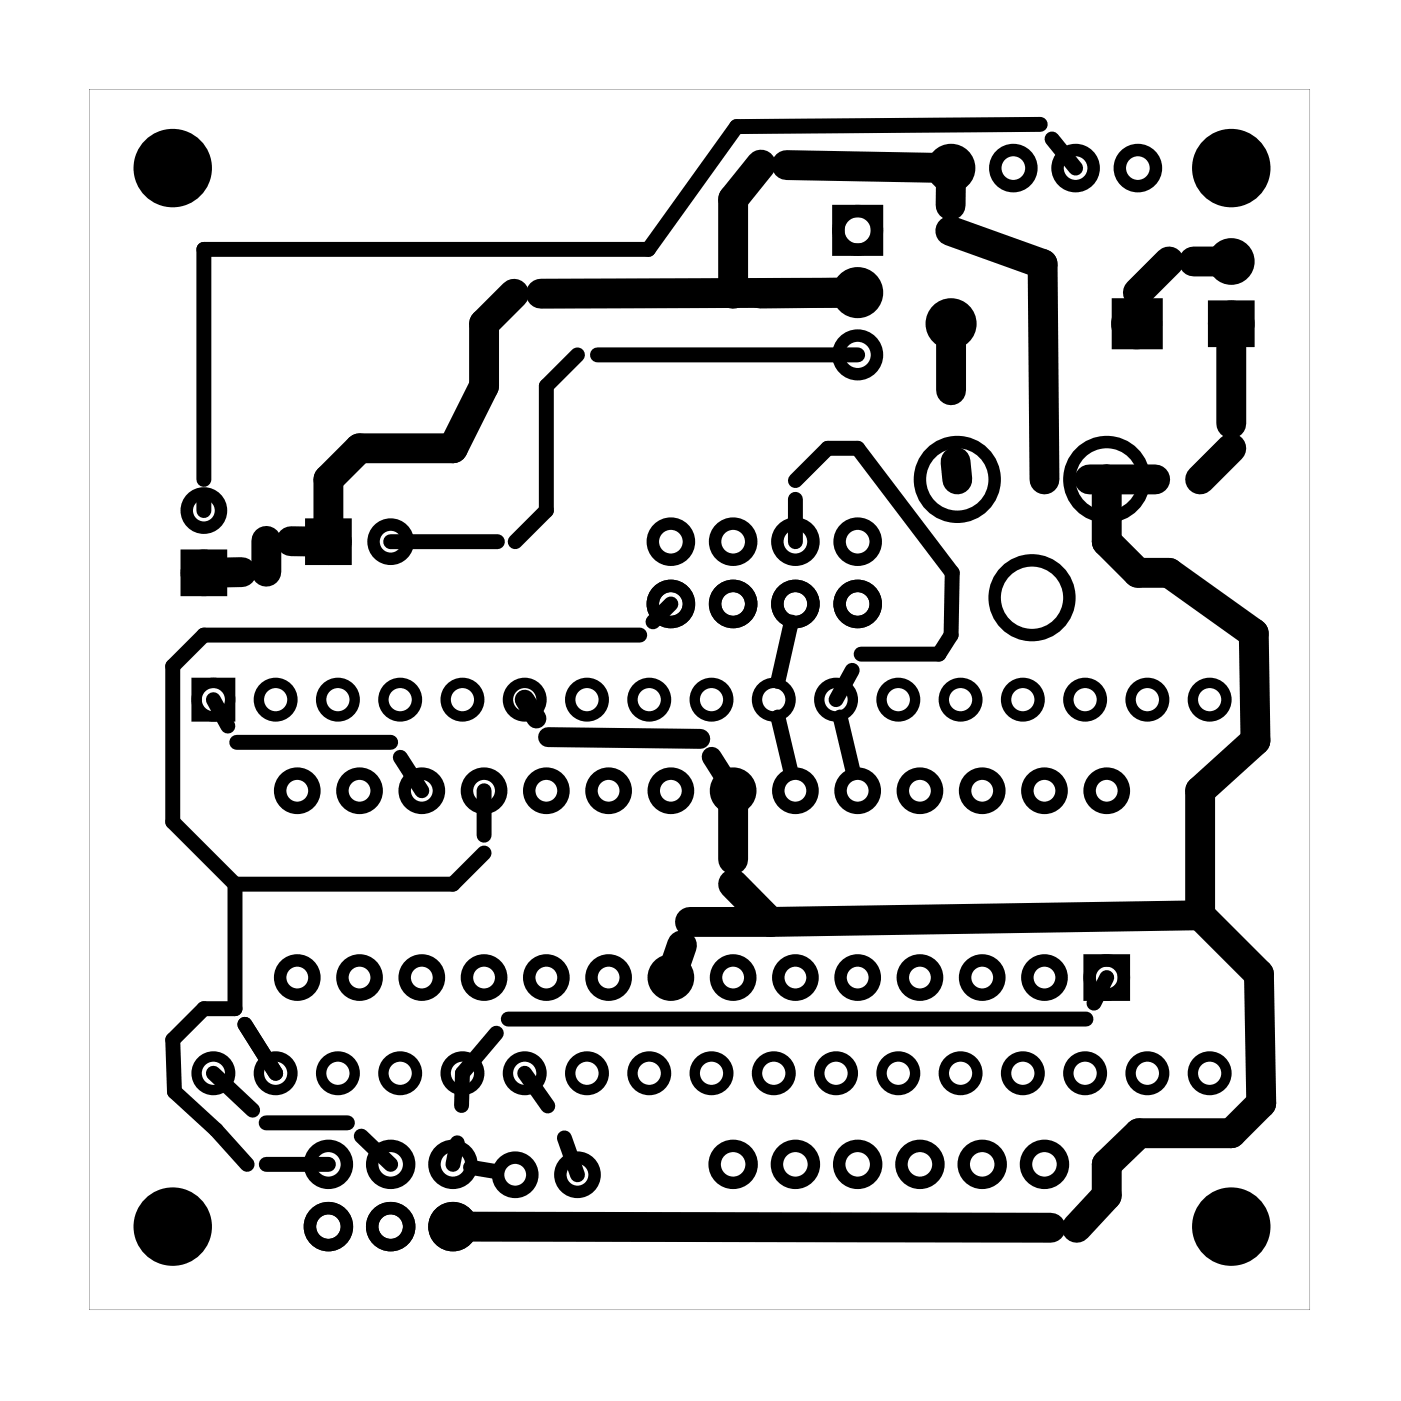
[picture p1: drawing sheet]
<svg xmlns="http://www.w3.org/2000/svg" width="57mm" height="57mm" viewBox="0 0 57 57" stroke-linecap="round" stroke-linejoin="round" font-family="sans-serif">
<path d="M3.6 3.6v49.8h49.8v-49.8zM3.6 3.6h49.8v49.8h-49.8z" fill="#000"/>
<g fill="none" stroke="#000" stroke-width=".51">
<path d="M34.2 8.6h1.6v1.6h-1.6zM45.6 12.4h1.6v1.6h-1.6zM49.5 12.5h1.4v1.4h-1.4zM7.6 22.7h1.4v1.4h-1.4zM12.7 21.4h1.4v1.4h-1.4zM44.4 39.2h1.4v1.4h-1.4z"/>
<circle cx="35" cy="14.5" r=".79"/>
<circle cx="35" cy="11.9" r=".79"/>
<circle cx="35" cy="9.4" r=".79"/>
<circle cx="38.8" cy="6.9" r=".74"/>
<circle cx="38.8" cy="13.2" r=".79"/>
<circle cx="39.1" cy="19.6" r="1.52"/>
<circle cx="41.3" cy="6.9" r=".74"/>
<circle cx="43.9" cy="6.9" r=".74"/>
<circle cx="45.1" cy="19.6" r="1.52"/>
<circle cx="46.4" cy="13.2" r=".79"/>
<circle cx="46.4" cy="6.9" r=".74"/>
<circle cx="50.2" cy="13.2" r=".7"/>
<circle cx="50.2" cy="10.7" r=".7"/>
<circle cx="8.3" cy="23.4" r=".7"/>
<circle cx="8.3" cy="20.8" r=".7"/>
<circle cx="12.1" cy="39.9" r=".7"/>
<circle cx="12.1" cy="32.3" r=".7"/>
<circle cx="13.4" cy="22.1" r=".7"/>
<circle cx="14.7" cy="39.9" r=".7"/>
<circle cx="14.7" cy="32.3" r=".7"/>
<circle cx="15.9" cy="22.1" r=".7"/>
<circle cx="17.2" cy="39.9" r=".7"/>
<circle cx="17.2" cy="32.3" r=".7"/>
<circle cx="19.7" cy="39.9" r=".7"/>
<circle cx="19.7" cy="32.3" r=".7"/>
<circle cx="22.3" cy="39.9" r=".7"/>
<circle cx="22.3" cy="32.3" r=".7"/>
<circle cx="24.8" cy="39.9" r=".7"/>
<circle cx="24.8" cy="32.3" r=".7"/>
<circle cx="27.4" cy="24.6" r=".74"/>
<circle cx="27.4" cy="22.1" r=".74"/>
<circle cx="27.4" cy="39.9" r=".7"/>
<circle cx="27.4" cy="32.3" r=".7"/>
<circle cx="29.9" cy="24.6" r=".74"/>
<circle cx="29.9" cy="22.1" r=".74"/>
<circle cx="29.9" cy="39.9" r=".7"/>
<circle cx="29.9" cy="32.3" r=".7"/>
<circle cx="32.4" cy="24.6" r=".74"/>
<circle cx="32.4" cy="22.1" r=".74"/>
<circle cx="32.4" cy="39.9" r=".7"/>
<circle cx="32.4" cy="32.3" r=".7"/>
<circle cx="35" cy="24.6" r=".74"/>
<circle cx="35" cy="22.1" r=".74"/>
<circle cx="35" cy="39.9" r=".7"/>
<circle cx="35" cy="32.3" r=".7"/>
<circle cx="37.5" cy="39.9" r=".7"/>
<circle cx="37.5" cy="32.3" r=".7"/>
<circle cx="40.1" cy="39.9" r=".7"/>
<circle cx="40.1" cy="32.3" r=".7"/>
<circle cx="42.1" cy="24.4" r="1.52"/>
<circle cx="42.6" cy="39.9" r=".7"/>
<circle cx="42.6" cy="32.3" r=".7"/>
<circle cx="45.1" cy="39.9" r=".7"/>
<circle cx="45.1" cy="32.3" r=".7"/>
<circle cx="13.4" cy="47.5" r=".75"/>
<circle cx="13.4" cy="50" r=".75"/>
<circle cx="15.9" cy="47.5" r=".75"/>
<circle cx="15.9" cy="50" r=".75"/>
<circle cx="18.5" cy="47.5" r=".75"/>
<circle cx="18.5" cy="50" r=".75"/>
<circle cx="21" cy="47.9" r=".7"/>
<circle cx="23.6" cy="47.9" r=".7"/>
<circle cx="29.9" cy="47.5" r=".75"/>
<circle cx="32.4" cy="47.5" r=".75"/>
<circle cx="35" cy="47.5" r=".75"/>
<circle cx="37.5" cy="47.5" r=".75"/>
<circle cx="40.1" cy="47.5" r=".75"/>
<circle cx="42.6" cy="47.5" r=".75"/>
</g>
<g fill="none" stroke="#000" stroke-width=".42">
<path d="M8 27.9h1.4v1.3h-1.4z"/>
<circle cx="8.7" cy="28.5" r=".68"/>
<circle cx="11.2" cy="28.5" r=".68"/>
<circle cx="13.8" cy="28.5" r=".68"/>
<circle cx="16.3" cy="28.5" r=".68"/>
<circle cx="18.9" cy="28.5" r=".68"/>
<circle cx="21.4" cy="28.5" r=".68"/>
<circle cx="23.9" cy="28.5" r=".68"/>
<circle cx="26.5" cy="28.5" r=".68"/>
<circle cx="29" cy="28.5" r=".68"/>
<circle cx="31.6" cy="28.5" r=".68"/>
<circle cx="34.1" cy="28.5" r=".68"/>
<circle cx="36.6" cy="28.5" r=".68"/>
<circle cx="39.2" cy="28.5" r=".68"/>
<circle cx="41.7" cy="28.5" r=".68"/>
<circle cx="44.3" cy="28.5" r=".68"/>
<circle cx="46.8" cy="28.5" r=".68"/>
<circle cx="49.3" cy="28.5" r=".68"/>
<circle cx="8.7" cy="43.8" r=".68"/>
<circle cx="11.2" cy="43.8" r=".68"/>
<circle cx="13.8" cy="43.8" r=".68"/>
<circle cx="16.3" cy="43.8" r=".68"/>
<circle cx="18.9" cy="43.8" r=".68"/>
<circle cx="21.4" cy="43.8" r=".68"/>
<circle cx="23.9" cy="43.8" r=".68"/>
<circle cx="26.5" cy="43.8" r=".68"/>
<circle cx="29" cy="43.8" r=".68"/>
<circle cx="31.6" cy="43.8" r=".68"/>
<circle cx="34.1" cy="43.8" r=".68"/>
<circle cx="36.6" cy="43.8" r=".68"/>
<circle cx="39.2" cy="43.8" r=".68"/>
<circle cx="41.7" cy="43.8" r=".68"/>
<circle cx="44.3" cy="43.8" r=".68"/>
<circle cx="46.8" cy="43.8" r=".68"/>
<circle cx="49.3" cy="43.8" r=".68"/>
</g>
<g fill="#000">
<circle cx="7" cy="6.9" r="1.6"/>
<circle cx="50.2" cy="6.9" r="1.6"/>
<circle cx="7" cy="50" r="1.6"/>
<circle cx="50.2" cy="50" r="1.6"/>
</g>
<g fill="none" stroke="#000" stroke-width="1.2">
<path d="M21 12l-1.3 1.2v2.5l-1.2 2.6h-3.8l-1.3 1.3v2.5h-1.5M31 12l4-.1-12.9 .1M31 6.7l-1.1 1.4v3.9M32.1 6.7l6.7 .2v1.5M38.8 9.4l3.7 1.4 .1 8.8M38.8 13.2v2.7M39 18.8l.1 .8M44.4 19.6h2.7M45.1 19.6v2.5l1.3 1.3h1.3l3.4 2.4 .1 4.4-2.2 2.1v5M46.4 13v.2M47.7 10.7l-1.3 1.2M48.7 10.7h1.5"/>
<path d="M50.2 18.3l-1.2 1.3M50.2 13.2v4.1M9.9 23.3l-1.6 .1M10.9 22.1v1.2M27.8 38.6l-.4 1.3M28.1 37.6h3.3M29.9 32.3v2.8M29.9 36.1l1.5 1.5M49 37.3l-17.6 .3M49 37.3l2.4 2.4v5.3l-1.2 1.2h-3.7l-1.4 1.3v1.3l-1.2 1.3M18.5 50l24.4 .1"/>
</g>
<g fill="none" stroke="#000" stroke-width=".61">
<path d="M23.6 14.5l-1.3 1.2v5.1l-1.3 1.3M24.4 14.5h10.6M32.4 19.6l1.4-1.3h1.2l3.8 5.1v2.5l-.5 .8h-3.2M42.4 5.1l-12.4 .1-3.6 5h-18.1v9.4M42.9 5.7l1 1.2M8.3 20.3v.5M8.7 28.5l.6 1.1M9.6 36.1v5h-1.3l-1.3 1.3 .1 2.1 1.7 1.6 1.3 1.4M9.7 30.3h6.2M15.9 22.1h4.4M16.3 30.9l.9 1.4M19.7 34.8l-1.2 1.3h-8.9"/>
<path d="M19.7 32.3v1.8M26.1 25.9h-17.8l-1.3 1.3v6.3l2.6 2.6M27.4 24.6l-.8 .8M31.7 29.2l.6 2.3M32.3 25.4l-.6 2.4M32.4 20.4v1.7M34.3 29.2l.5 2.3M34.8 27.3l-.7 1.2M45.1 39.9l-.5 1M8.7 43.8l1.6 1.5M10 41.8l1.2 2M10.9 45.8h3.3"/>
<path d="M10.9 47.5h2.5M14.7 46.3l1.2 1.2M18.7 46.6l-.2 .9M19.2 47.6l1 .2M20.2 42.1l-1.3 1.7-.1 1.3M20.7 41.6h23.6M21.4 43.8l.9 1.3M23 46.4l.6 1.5"/>
</g>
<path d="M21.4 28.5l.5 .8M22.4 30.1h6.2M29 30.9l.9 1.4" fill="none" stroke="#000" stroke-width=".81"/>
</svg>
